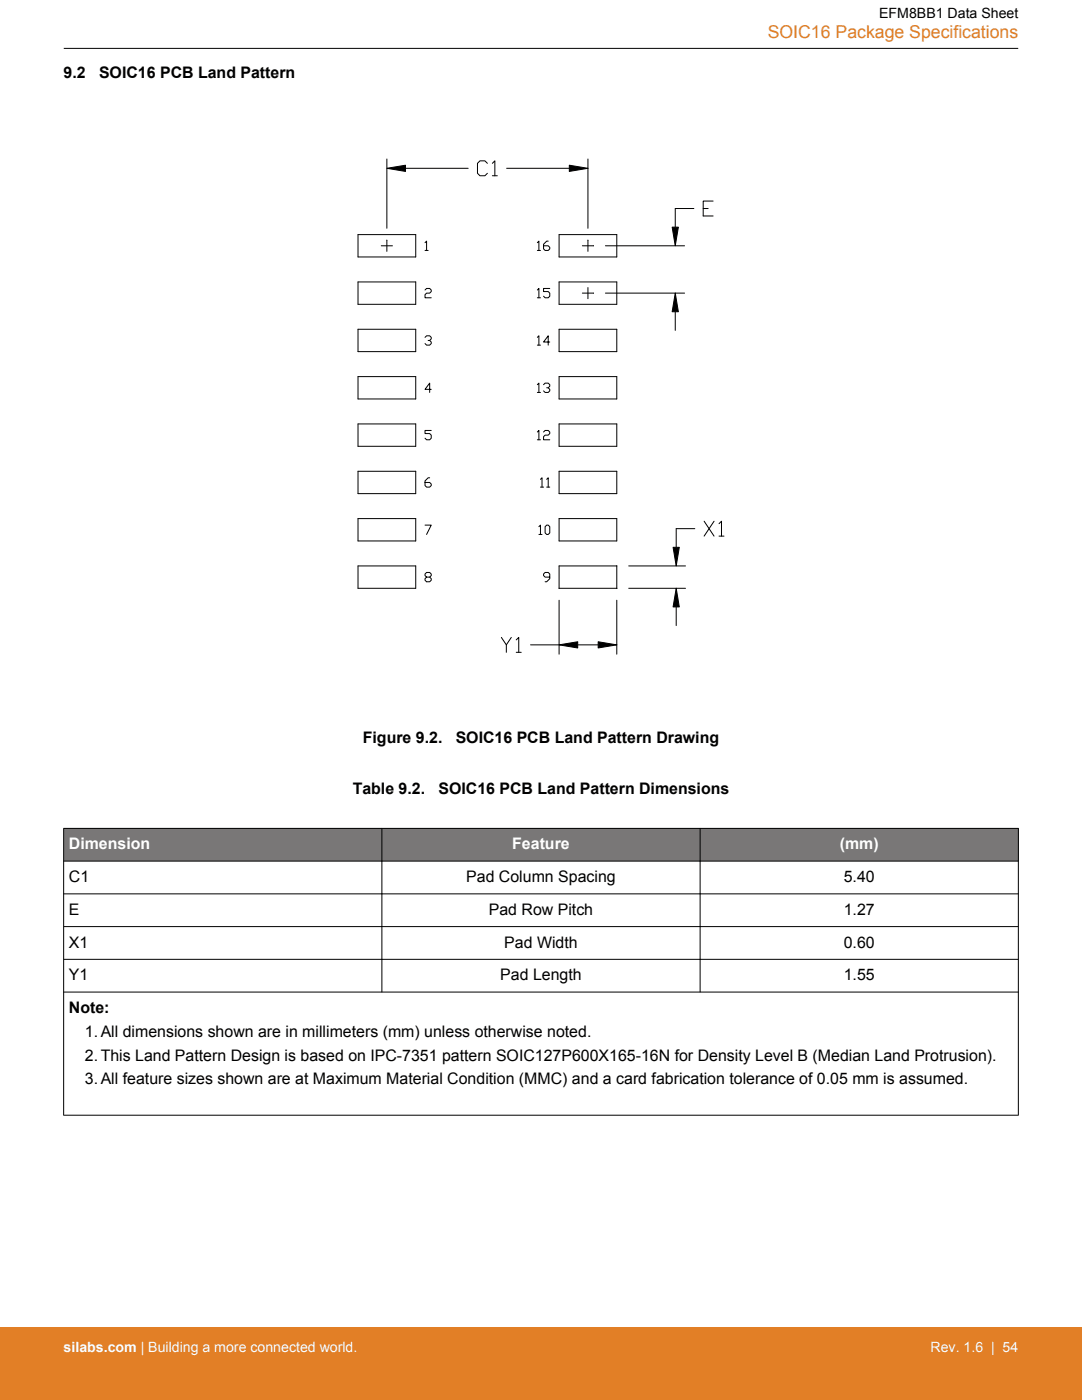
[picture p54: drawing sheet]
<svg xmlns="http://www.w3.org/2000/svg" width="216mm" height="279mm" viewBox="0 0 216 279" stroke-linecap="round" stroke-linejoin="round" font-family="sans-serif">
<defs><g id="words">
<text font-size="3.5" fill="#e27f26" x="153.2" y="7.5">SOIC16 Package Specifications</text>
<g font-size="3.2">
<text x="12.7" y="15.5">9.2</text>
<text x="19.8" y="15.5">SOIC16 PCB Land Pattern</text>
<text x="72.4" y="148.4">Figure 9.2.</text>
<text x="90.9" y="148.4">SOIC16 PCB Land Pattern Drawing</text>
<text x="70.4" y="158.5">Table 9.2.</text>
<text x="87.5" y="158.5">SOIC16 PCB Land Pattern Dimensions</text>
<text x="13.7" y="176">C1</text>
<text x="93" y="176">Pad Column Spacing</text>
<text x="168.4" y="176">5.40</text>
<text x="13.7" y="182.6">E</text>
<text x="97.5" y="182.6">Pad Row Pitch</text>
<text x="168.4" y="182.6">1.27</text>
<text x="13.7" y="189.1">X1</text>
<text x="100.6" y="189.1">Pad Width</text>
<text x="168.4" y="189.1">0.60</text>
<text x="13.7" y="195.6">Y1</text>
<text x="99.8" y="195.6">Pad Length</text>
<text x="168.4" y="195.6">1.55</text>
<text x="13.7" y="202.2">Note:</text>
<text x="16.9" y="206.9">1.All dimensions shown are in millimeters (mm) unless otherwise noted.</text>
<text x="16.9" y="211.7">2.This Land Pattern Design is based on IPC-7351 pattern SOIC127P600X165-16N for Density Level B (Median Land Protrusion).</text>
<text x="16.9" y="216.4">3.All feature sizes shown are at Maximum Material Condition (MMC) and a card fabrication tolerance of 0.05 mm is assumed.</text>
</g>
<g font-size="3.2" fill="#fff">
<text x="13.7" y="169.5">Dimension</text>
<text x="102.2" y="169.5">Feature</text>
<text x="167.6" y="169.5">(mm)</text>
</g>
<text font-size="2.8" x="175.4" y="3.5">EFM8BB1 Data Sheet</text>
<g font-size="2.8" fill="#fff">
<text x="12.7" y="269.9">silabs.com | Building a more connected world.</text>
<text x="185.7" y="269.9">Rev. 1.6 | 54</text>
</g>
</g></defs>
<g fill="none" stroke="#000" stroke-width=".2">
<path d="M77.2 33.6l3.7-.6v1.2zM77.2 31.7v13.9M80.9 33.6h12.5M97.3 32.6l-.5-.5h-1l-.5 .5v2l.5 .5h1l.5-.5M98.2 32.6l.5-.5v3M98.2 35.1h1M101.1 33.6h12.5M113.6 33l3.7 .6-3.7 .6zM117.3 31.7v13.9M117.3 33.6h.1M71.4 46.8h11.6v4.5h-11.6zM71.4 56.3h11.6v4.4h-11.6z"/>
<path d="M76.1 49.1h2.2M77.2 47.9v2.3M84.8 48.4l.3-.3v1.9M84.8 57.9l.3-.3h.6l.3 .3v.3l-.3 .3h-.6l-.3 .3v.6h1.2M84.8 50h.6M107.2 57.9l.3-.3v1.8M107.2 48.4l.3-.3v1.9M107.2 50h.6M107.2 59.4h.6M109.4 48.1h-.3l-.6 .6v1l.3 .3h.6l.3-.3v-.3l-.3-.3h-.9M109.7 57.6h-1.2v.6h.9l.3 .3v.6l-.3 .3h-.6l-.3-.3M111.6 56.3h11.5v4.4h-11.5z"/>
<path d="M111.6 46.8h11.5v4.5h-11.5zM117.3 47.9v2.3M117.3 57.4v2.2M117.3 47.9h.1M118.4 49.1h-2.2M118.4 58.5h-2.2M120.8 49.1h15.8M120.8 58.5h15.8M134.1 45.3h1.3l-.7 3.8zM134.7 58.5l.7 3.7h-1.3zM138.5 41.6h-3.8v3.7M140.3 41.6h1"/>
<path d="M142.3 40.1h-2v3h2M71.4 65.7h11.6v4.5h-11.6zM71.4 75.2h11.6v4.4h-11.6zM84.8 67.3l.3-.3h.6l.3 .3v.3l-.3 .3h-.3M85.7 67.9l.3 .4v.3l-.3 .3h-.6l-.3-.3M86 77.7h-1.2l.9-1.2v1.8M107.2 76.8l.3-.3v1.8M107.2 67.3l.3-.3v1.9M107.2 78.3h.6M107.2 68.9h.6M108.5 76.8l.3-.3h.6l.3 .3v.3l-.3 .3h-.3M109.4 77.4l.3 .3v.3l-.3 .3h-.6l-.3-.3"/>
<path d="M109.7 68.3h-1.2l.9-1.3v1.9M111.6 75.2h11.5v4.4h-11.5zM111.6 65.7h11.5v4.5h-11.5zM134.7 62.2v3.7M71.4 84.6h11.6v4.5h-11.6zM71.4 94.1h11.6v4.4h-11.6zM85.7 95.4h-.3l-.6 .6v.9l.3 .3h.6l.3-.3v-.3l-.3-.3h-.9M86 85.9h-1.2v.6h.9l.3 .3v.7l-.3 .3h-.6l-.3-.3M107.2 86.2l.3-.3v1.9M107.2 87.8h.6M107.8 95.7l.4-.3v1.8M107.8 97.2h.7"/>
<path d="M108.5 86.2l.3-.3h.6l.3 .3v.3l-.3 .3h-.6l-.3 .3v.7h1.2M109.1 95.7l.3-.3v1.8M109.1 97.2h.6M111.6 94.1h11.5v4.4h-11.5zM111.6 84.6h11.5v4.5h-11.5zM71.4 103.5h11.6v4.5h-11.6zM71.4 112.9h11.6v4.5h-11.6zM84.8 104.8h1.2l-.9 1.9M85.1 115.2l-.3-.3v-.3l.3-.4h.6l.3 .4v.3l-.3 .3h-.6l-.3 .3v.3l.3 .3h.6l.3-.3v-.3l-.3-.3M107.5 105.1l.3-.3v1.9M107.5 106.7h.7M109.1 104.8h.3l.3 .3v1.3l-.3 .3h-.3l-.3-.3v-1.3z"/>
<path d="M109.7 115.2h-.9l-.3-.3v-.3l.3-.4h.6l.3 .4v.9l-.6 .6h-.3M111.6 112.9h11.5v4.5h-11.5zM111.6 103.5h11.5v4.5h-11.5zM111.6 119.8v10.8M123.1 119.8v10.8M125.5 117.4h11.3M125.5 112.9h11.3M134.3 109.2h1.2l-.6 3.7zM134.9 117.4l.6 3.7h-1.2zM138.6 105.5h-3.7v3.7M140.5 104l2 3M142.5 104l-2 3"/>
<path d="M143.5 104.5l.5-.5v3M143.5 107h1M100 127.2l1 1.5v1.5M102 127.2l-1 1.5M103 127.7l.5-.5v3M103 130.2h1M105.9 128.7h5.7M111.6 128.7l3.7-.6v1.2zM115.3 128.7h4.1M119.4 128.1l3.7 .6-3.7 .6zM123.1 128.7h.1M134.9 121.1v3.7"/>
</g>
<path d="M77.2 33.6l3.7-.6v1.2zM113.6 33l3.7 .6-3.7 .6zM134.1 45.3h1.3l-.7 3.8zM134.7 58.5l.7 3.7h-1.3zM134.3 109.2h1.2l-.6 3.7zM111.6 128.7l3.7-.6v1.2zM119.4 128.1l3.7 .6-3.7 .6zM134.9 117.4l.6 3.7h-1.2z" fill="#000"/>
<g fill="#797777">
<path d="M12.7 165.3h190.5v6.6h-190.5z" fill-rule="evenodd"/>
<path d="M12.7 165.3h190.5v6.6h-190.5z" fill-rule="evenodd"/>
</g>
<path d="M12.7 9.7h190.5M12.7 165.3h190.5M12.7 171.9h190.5M12.7 178.4h190.5M12.7 165.3v57.3M76.2 165.3v32.7M139.7 165.3v32.7M203.2 165.3v57.3M12.7 184.9h190.5M12.7 191.5h190.5M12.7 198h190.5M12.7 222.6h190.5" fill="none" stroke="#000" stroke-width=".2"/>
<path d="M0 264.9h215.9v14.5h-215.9z" fill="#e27f26"/>
<use href="#words"/>
</svg>
